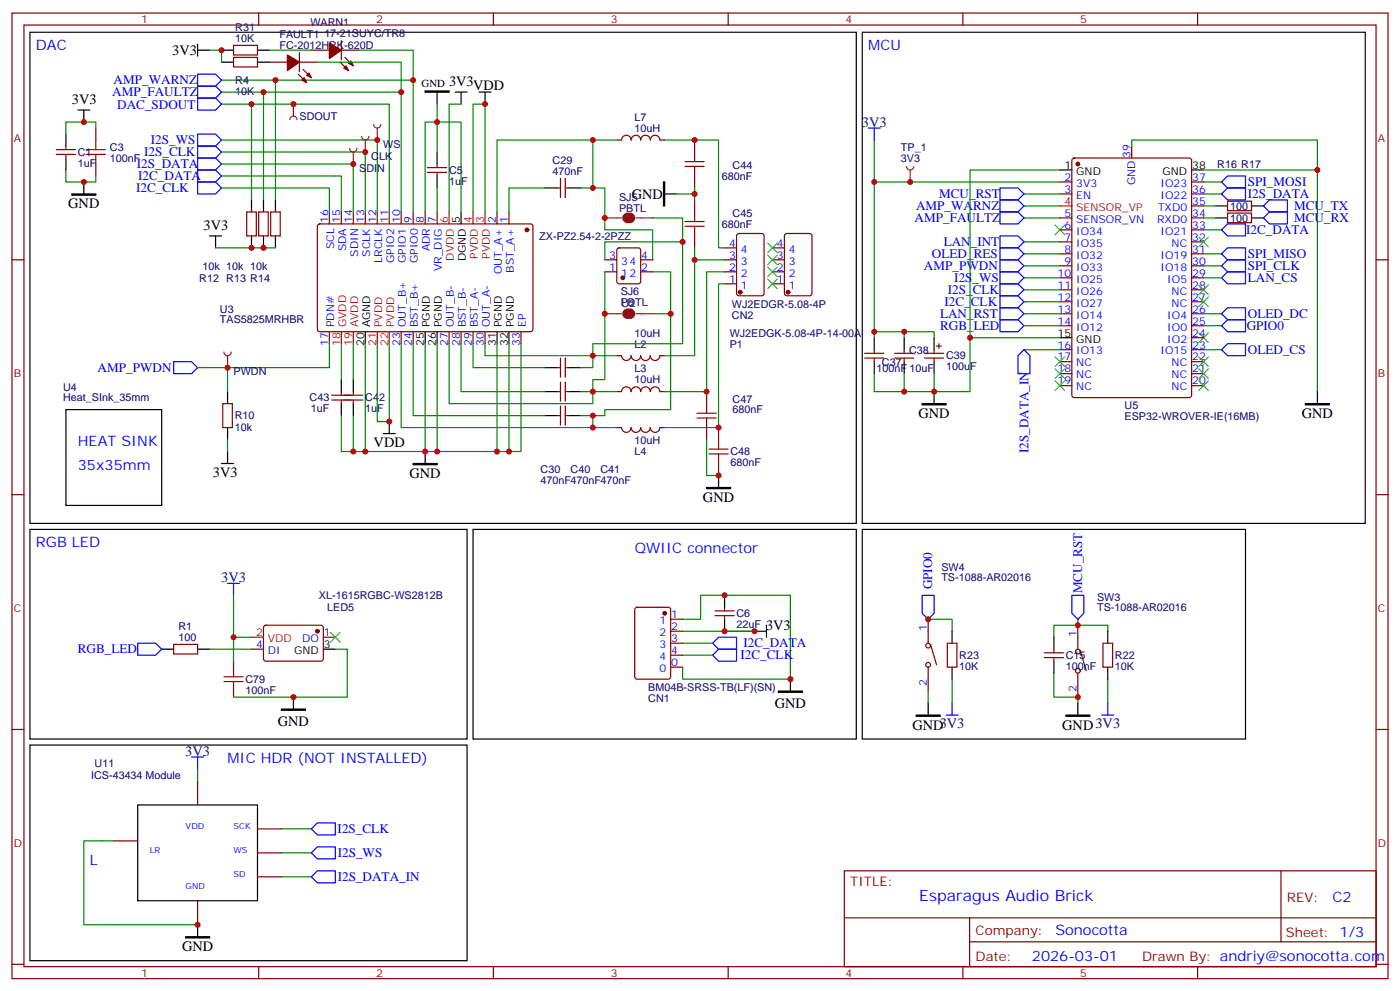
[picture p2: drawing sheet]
<svg xmlns="http://www.w3.org/2000/svg" width="412mm" height="292mm" viewBox="0 0 412 292" stroke-linecap="round" stroke-linejoin="round" font-family="sans-serif">
<defs><g id="words">
<text font-size="4.6" fill="#00f" x="270.8" y="265.5">Esparagus Audio Brick</text>
<g font-size="4.2" fill="#00f">
<text x="10.6" y="14.8">DAC</text>
<text x="255.8" y="14.8">MCU</text>
<text x="22.9" y="131.2">HEAT SINK</text>
<text x="22.9" y="138.3">35x35mm</text>
<text x="10.6" y="161.2">RGB LED</text>
<text x="187" y="162.9">QWIIC connector</text>
<text x="67" y="224.7">MIC HDR (NOT INSTALLED)</text>
<text x="26.5" y="254.7">L</text>
<text x="392.5" y="265.7">C2</text>
<text x="310.9" y="275.3">Sonocotta</text>
<text x="304" y="283.1">2026-03-01</text>
</g>
<g font-size="4.2">
<text x="50.7" y="16.2">3V3</text>
<text x="132.3" y="25.4">3V3</text>
<text x="139.3" y="26.4">VDD</text>
<text x="21.2" y="30.7">3V3</text>
<text x="186.1" y="58.6">GND</text>
<text x="20.1" y="61.3">GND</text>
<text x="60" y="67.7">3V3</text>
<text x="270.6" y="123.2">GND</text>
<text x="383.5" y="123.2">GND</text>
<text x="110.1" y="131.6">VDD</text>
<text x="62.7" y="140.4">3V3</text>
<text x="120.6" y="140.7">GND</text>
<text x="207.1" y="147.8">GND</text>
<text x="225.7" y="185.5">3V3</text>
<text x="228.3" y="208.5">GND</text>
<text x="81.8" y="213.8">GND</text>
<text x="268.8" y="214.8">GND3V3</text>
<text x="312.9" y="214.8">GND3V3</text>
<text x="53.6" y="280.2">GND</text>
</g>
<g font-size="4.2" fill="#000080">
<text x="253.9" y="37.4">3V3</text>
<text x="65.2" y="171.5">3V3</text>
<text x="54.6" y="222.6">3V3</text>
</g>
<g font-size="3.9" fill="#00f">
<text x="33.1" y="28.4">AMP_FAULTZ</text>
<text x="33.5" y="24.8">AMP_WARNZ</text>
<text x="34.5" y="32">DAC_SDOUT</text>
<text x="42.5" y="46">I2S_CLK</text>
<text x="44.4" y="42.5">I2S_WS</text>
<text x="40.3" y="49.6">I2S_DATA</text>
<text x="40.7" y="53">I2C_DATA</text>
<text x="40.1" y="56.6">I2C_CLK</text>
<text x="276.6" y="58.4">MCU_RST</text>
<text x="367.6" y="58.3">I2S_DATA</text>
<text x="367.6" y="54.8">SPI_MOSI</text>
<text x="269.4" y="65.4">AMP_FAULTZ</text>
<text x="269.8" y="61.9">AMP_WARNZ</text>
<text x="381.2" y="61.8">MCU_TX</text>
<text x="381.2" y="65.3">MCU_RX</text>
<text x="367.1" y="68.9">I2C_DATA</text>
<text x="274.5" y="76">OLED_RES</text>
<text x="278" y="72.5">LAN_INT</text>
<text x="367.6" y="76">SPI_MISO</text>
<text x="272.2" y="79.6">AMP_PWDN</text>
<text x="281.1" y="83.1">I2S_WS</text>
<text x="367.6" y="79.5">SPI_CLK</text>
<text x="367.6" y="83.1">LAN_CS</text>
<text x="279.2" y="86.6">I2S_CLK</text>
<text x="276.9" y="93.7">LAN_RST</text>
<text x="278.2" y="90.1">I2C_CLK</text>
<text x="367.6" y="93.6">OLED_DC</text>
<text x="276.9" y="97.1">RGB_LED</text>
<text x="367.2" y="97.2">GPIO0</text>
<text x="367.6" y="104.2">OLED_CS</text>
<text x="28.8" y="109.5">AMP_PWDN</text>
<text x="302.9" y="133.4" transform="rotate(-90 302.9 133.4)">I2S_DATA_IN</text>
<text x="274.6" y="173.6" transform="rotate(-90 274.6 173.6)">GPIO0</text>
<text x="318.8" y="174.7" transform="rotate(-90 318.8 174.7)">MCU_RST</text>
<text x="219" y="190.6">I2C_DATA</text>
<text x="22.9" y="192.4">RGB_LED</text>
<text x="218.1" y="194">I2C_CLK</text>
<text x="99.5" y="245.3">I2S_CLK</text>
<text x="99.5" y="252.4">I2S_WS</text>
<text x="99.5" y="259.4">I2S_DATA_IN</text>
</g>
<g font-size="3.9" fill="#800">
<text x="250.5" y="261">TITLE:</text>
<text x="379.1" y="265.7">REV:</text>
<text x="287.4" y="275.2">Company:</text>
<text x="378.7" y="275.8">Sheet: 1/3</text>
<text x="287.4" y="282.9">Date:</text>
<text x="336.4" y="283">Drawn By: andriy@sonocotta.com</text>
</g>
<g font-size="3.2" fill="#800">
<text x="41.6" y="6.8">1</text>
<text x="110.8" y="6.8">2</text>
<text x="179.9" y="6.8">3</text>
<text x="249.1" y="6.8">4</text>
<text x="318.2" y="6.8">5</text>
<text x="4.1" y="41.9">A</text>
<text x="405.9" y="41.9">A</text>
<text x="4.1" y="111.1">B</text>
<text x="405.9" y="111.1">B</text>
<text x="4.1" y="180.2">C</text>
<text x="405.9" y="180.2">C</text>
<text x="4.1" y="249.4">D</text>
<text x="405.9" y="249.4">D</text>
<text x="41.6" y="287.7">1</text>
<text x="110.8" y="287.7">2</text>
<text x="179.9" y="287.7">3</text>
<text x="249.1" y="287.7">4</text>
<text x="318.2" y="287.7">5</text>
</g>
<g font-size="3.2" fill="#000080">
<text x="69.3" y="9.1">R31</text>
<text x="82.3" y="11.3">FAULT1</text>
<text x="91.4" y="7.7">WARN1</text>
<text x="95.5" y="10.9">17-21SUYC/TR8</text>
<text x="69.3" y="12.3">10K</text>
<text x="82.3" y="14.4">FC-2012HRK-620D</text>
<text x="69.3" y="27.9">10K</text>
<text x="69.3" y="24.7">R4</text>
<text x="88.2" y="35.3">SDOUT</text>
<text x="186.9" y="35.6">L7</text>
<text x="186.9" y="38.8">10uH</text>
<text x="22.9" y="45.9">C1</text>
<text x="32.4" y="47.7">100nF</text>
<text x="32.4" y="44.5">C3</text>
<text x="109.4" y="47">CLK</text>
<text x="112.9" y="43.5">WS</text>
<text x="265.4" y="47.7">3V3</text>
<text x="265.4" y="44.5">TP_1</text>
<text x="22.9" y="49.1">1uF</text>
<text x="105.8" y="50.5">SDIN</text>
<text x="132.3" y="51.2">C5</text>
<text x="162.8" y="51.5">470nF</text>
<text x="162.8" y="48.3">C29</text>
<text x="212.6" y="52.9">680nF</text>
<text x="215.8" y="49.8">C44</text>
<text x="358.6" y="49.4">R16 R17</text>
<text x="132.3" y="54.4">1uF</text>
<text x="182.4" y="59.3">SJ5</text>
<text x="182.4" y="62.4">PBTL</text>
<text x="215.8" y="63.9">C45</text>
<text x="362.4" y="65.3">100</text>
<text x="362.4" y="61.8">100</text>
<text x="158.9" y="70.6">ZX-PZ2.54-2-2PZZ</text>
<text x="212.6" y="67">680nF</text>
<text x="58.7" y="83.1">R12 R13 R14</text>
<text x="59.6" y="79.6">10k 10k 10k</text>
<text x="182.9" y="90">PBTL</text>
<text x="182.9" y="86.9">SJ6</text>
<text x="64.8" y="95.2">TAS5825MRHBR</text>
<text x="64.8" y="92">U3</text>
<text x="183.1" y="90.4">U2</text>
<text x="215.6" y="90.7">WJ2EDGR-5.08-4P</text>
<text x="215.6" y="93.9">CN2</text>
<text x="186.9" y="99.2">10uH</text>
<text x="214.9" y="99.2">WJ2EDGK-5.08-4P-14-00A</text>
<text x="186.9" y="102.3">L2</text>
<text x="214.9" y="102.4">P1</text>
<text x="259.8" y="107.6">C37</text>
<text x="267.8" y="104.1">C38</text>
<text x="278.7" y="105.9">C39</text>
<text x="68.8" y="110.5">PWDN</text>
<text x="186.9" y="112.9">10uH</text>
<text x="186.9" y="109.7">L3</text>
<text x="258.2" y="109.4">100nF</text>
<text x="267.9" y="109.4">10uF</text>
<text x="278.7" y="109.1">100uF</text>
<text x="18.6" y="118.2">Heat_SInk_35mm</text>
<text x="18.6" y="115.3">U4</text>
<text x="91.2" y="118.2">C43</text>
<text x="107.6" y="118.2">C42</text>
<text x="215.8" y="118.6">C47</text>
<text x="69.1" y="123.5">R10</text>
<text x="91.5" y="121.4">1uF</text>
<text x="107.6" y="121.4">1uF</text>
<text x="215.8" y="121.7">680nF</text>
<text x="331.3" y="123.7">ESP32-WROVER-IE(16MB)</text>
<text x="331.3" y="120.4">U5</text>
<text x="69.1" y="126.8">10k</text>
<text x="186.9" y="130.8">10uH</text>
<text x="186.9" y="134">L4</text>
<text x="215.2" y="137.3">680nF</text>
<text x="215.2" y="134.1">C48</text>
<text x="159.3" y="142.6">470nF470nF470nF</text>
<text x="159.3" y="139.4">C30</text>
<text x="168.1" y="139.4">C40</text>
<text x="176.9" y="139.4">C41</text>
<text x="277.3" y="171.2">TS-1088-AR02016</text>
<text x="277.3" y="168.1">SW4</text>
<text x="94" y="176.4">XL-1615RGBC-WS2812B</text>
<text x="96.4" y="179.9">LED5</text>
<text x="323.2" y="180">TS-1088-AR02016</text>
<text x="323.2" y="176.9">SW3</text>
<text x="52.6" y="185.5">R1</text>
<text x="217" y="184.9">22uF</text>
<text x="217" y="181.7">C6</text>
<text x="52.6" y="188.7">100</text>
<text x="282.6" y="197.2">10K</text>
<text x="282.6" y="194.1">R23</text>
<text x="314" y="197.2">100nF</text>
<text x="314" y="194.1">C15</text>
<text x="328.4" y="197.2">10K</text>
<text x="328.4" y="194.1">R22</text>
<text x="72.3" y="201.1">C79</text>
<text x="191" y="203.5">BM04B-SRSS-TB(LF)(SN)</text>
<text x="72.3" y="204.3">100nF</text>
<text x="191" y="206.7">CN1</text>
<text x="27.9" y="225.8">U11</text>
<text x="26.8" y="229.3">ICS-43434 Module</text>
</g>
<g font-size="3.2">
<text x="124.2" y="25.6">GND</text>
<text x="313.5" y="49.7">1</text>
<text x="317" y="51.5">GND</text>
<text x="342.4" y="51.5">GND</text>
<text x="351.2" y="49.7">38</text>
<text x="135.5" y="65.8" transform="rotate(-90 135.5 65.8)">5</text>
<text x="137.2" y="77" transform="rotate(-90 137.2 77)">DGND</text>
<text x="107.2" y="101.9" transform="rotate(-90 107.2 101.9)">20</text>
<text x="109" y="96.4" transform="rotate(-90 109 96.4)">AGND</text>
<text x="124.9" y="101.9" transform="rotate(-90 124.9 101.9)">25</text>
<text x="126.6" y="96.4" transform="rotate(-90 126.6 96.4)">PGND</text>
<text x="128.4" y="101.9" transform="rotate(-90 128.4 101.9)">26</text>
<text x="130.2" y="96.4" transform="rotate(-90 130.2 96.4)">PGND</text>
<text x="146" y="101.9" transform="rotate(-90 146 101.9)">31</text>
<text x="147.8" y="96.4" transform="rotate(-90 147.8 96.4)">PGND</text>
<text x="149.6" y="101.9" transform="rotate(-90 149.6 101.9)">32</text>
<text x="151.3" y="96.4" transform="rotate(-90 151.3 96.4)">PGND</text>
<text x="311.5" y="99.1">15</text>
<text x="317" y="100.9">GND</text>
<text x="95.4" y="190.8">3</text>
<text x="86.7" y="192.6">GND</text>
</g>
<g font-size="3.2" fill="#00f">
<text x="333" y="46.5" transform="rotate(-90 333 46.5)">39</text>
<text x="313.5" y="53.2">2</text>
<text x="351.2" y="53.2">37</text>
<text x="313.5" y="56.8">3</text>
<text x="317" y="58.5">EN</text>
<text x="317" y="55">3V3</text>
<text x="334.4" y="54.5" transform="rotate(-90 334.4 54.5)">GND</text>
<text x="341.8" y="55">IO23</text>
<text x="341.8" y="58.5">IO22</text>
<text x="351.2" y="56.8">36</text>
<text x="96.7" y="65.8" transform="rotate(-90 96.7 65.8)">16</text>
<text x="100.2" y="65.8" transform="rotate(-90 100.2 65.8)">15</text>
<text x="103.7" y="65.8" transform="rotate(-90 103.7 65.8)">14</text>
<text x="107.2" y="65.8" transform="rotate(-90 107.2 65.8)">13</text>
<text x="110.8" y="65.8" transform="rotate(-90 110.8 65.8)">12</text>
<text x="114.3" y="65.8" transform="rotate(-90 114.3 65.8)">11</text>
<text x="117.8" y="65.8" transform="rotate(-90 117.8 65.8)">10</text>
<text x="121.4" y="65.8" transform="rotate(-90 121.4 65.8)">9</text>
<text x="124.9" y="65.8" transform="rotate(-90 124.9 65.8)">8</text>
<text x="128.4" y="65.8" transform="rotate(-90 128.4 65.8)">7</text>
<text x="146" y="65.8" transform="rotate(-90 146 65.8)">2</text>
<text x="149.6" y="65.8" transform="rotate(-90 149.6 65.8)">1</text>
<text x="313.5" y="63.8">5</text>
<text x="317" y="65.6">SENSOR_VN</text>
<text x="340.9" y="65.6">RXD0</text>
<text x="341.1" y="62.1">TXD0</text>
<text x="351.2" y="60.3">35</text>
<text x="351.2" y="63.8">34</text>
<text x="313.5" y="70.9">7</text>
<text x="313.5" y="67.3">6</text>
<text x="317" y="69.1">IO34</text>
<text x="341.8" y="69.1">IO21</text>
<text x="351.2" y="67.3">33</text>
<text x="351.2" y="70.9">32</text>
<text x="98.4" y="73.4" transform="rotate(-90 98.4 73.4)">SCL</text>
<text x="102" y="74" transform="rotate(-90 102 74)">SDA</text>
<text x="105.5" y="75.6" transform="rotate(-90 105.5 75.6)">SDIN</text>
<text x="109" y="75.6" transform="rotate(-90 109 75.6)">SCLK</text>
<text x="112.5" y="77.4" transform="rotate(-90 112.5 77.4)">LRCLK</text>
<text x="116.1" y="77.5" transform="rotate(-90 116.1 77.5)">GPIO2</text>
<text x="119.6" y="77.5" transform="rotate(-90 119.6 77.5)">GPIO1</text>
<text x="123.1" y="77.5" transform="rotate(-90 123.1 77.5)">GPIO0</text>
<text x="126.6" y="74.1" transform="rotate(-90 126.6 74.1)">ADR</text>
<text x="179.5" y="76.2">3</text>
<text x="183" y="77.9">34</text>
<text x="188.9" y="76.2">4</text>
<text x="214.8" y="76.2">3</text>
<text x="214.8" y="72.6">4</text>
<text x="218.3" y="77.9">3</text>
<text x="218.3" y="74.4">4</text>
<text x="228.9" y="76.2">3</text>
<text x="228.9" y="72.6">4</text>
<text x="232.4" y="77.9">3</text>
<text x="232.4" y="74.4">4</text>
<text x="313.5" y="77.9">9</text>
<text x="313.5" y="74.4">8</text>
<text x="317" y="76.2">IO32</text>
<text x="317" y="72.6">IO35</text>
<text x="341.8" y="76.2">IO19</text>
<text x="345.1" y="72.6">NC</text>
<text x="351.2" y="74.4">31</text>
<text x="351.2" y="77.9">30</text>
<text x="130.2" y="79.9" transform="rotate(-90 130.2 79.9)">VR_DIG</text>
<text x="147.8" y="80.8" transform="rotate(-90 147.8 80.8)">OUT_A+</text>
<text x="151.3" y="80.3" transform="rotate(-90 151.3 80.3)">BST_A+</text>
<text x="179.5" y="79.7">1</text>
<text x="183" y="81.5">12</text>
<text x="188.9" y="79.7">2</text>
<text x="214.8" y="83.2">1</text>
<text x="214.8" y="79.7">2</text>
<text x="218.3" y="81.5">2</text>
<text x="228.9" y="83.2">1</text>
<text x="228.9" y="79.7">2</text>
<text x="232.4" y="81.5">2</text>
<text x="311.5" y="81.5">10</text>
<text x="317" y="83.2">IO25</text>
<text x="317" y="79.7">IO33</text>
<text x="341.8" y="79.7">IO18</text>
<text x="343.9" y="83.2">IO5</text>
<text x="351.2" y="81.5">29</text>
<text x="218.3" y="85">1</text>
<text x="232.4" y="85">1</text>
<text x="311.5" y="88.5">12</text>
<text x="311.5" y="85">11</text>
<text x="317" y="86.7">IO26</text>
<text x="345.1" y="86.7">NC</text>
<text x="351.2" y="85">28</text>
<text x="351.2" y="88.5">27</text>
<text x="311.5" y="95.6">14</text>
<text x="311.5" y="92">13</text>
<text x="317" y="93.8">IO14</text>
<text x="317" y="90.3">IO27</text>
<text x="343.9" y="93.8">IO4</text>
<text x="345.1" y="90.3">NC</text>
<text x="351.2" y="92">26</text>
<text x="351.2" y="95.6">25</text>
<text x="96.7" y="101.9" transform="rotate(-90 96.7 101.9)">17</text>
<text x="98.4" y="96.4" transform="rotate(-90 98.4 96.4)">PDN#</text>
<text x="117.8" y="101.9" transform="rotate(-90 117.8 101.9)">23</text>
<text x="119.6" y="96.4" transform="rotate(-90 119.6 96.4)">OUT_B+</text>
<text x="121.4" y="101.9" transform="rotate(-90 121.4 101.9)">24</text>
<text x="123.1" y="96.4" transform="rotate(-90 123.1 96.4)">BST_B+</text>
<text x="131.9" y="101.9" transform="rotate(-90 131.9 101.9)">27</text>
<text x="133.7" y="96.4" transform="rotate(-90 133.7 96.4)">OUT_B-</text>
<text x="135.5" y="101.9" transform="rotate(-90 135.5 101.9)">28</text>
<text x="137.2" y="96.4" transform="rotate(-90 137.2 96.4)">BST_B-</text>
<text x="139" y="101.9" transform="rotate(-90 139 101.9)">29</text>
<text x="140.8" y="96.4" transform="rotate(-90 140.8 96.4)">BST_A-</text>
<text x="142.5" y="101.9" transform="rotate(-90 142.5 101.9)">30</text>
<text x="144.3" y="96.4" transform="rotate(-90 144.3 96.4)">OUT_A-</text>
<text x="153.1" y="101.9" transform="rotate(-90 153.1 101.9)">33</text>
<text x="154.9" y="96.4" transform="rotate(-90 154.9 96.4)">EP</text>
<text x="317" y="97.3">IO12</text>
<text x="343.9" y="97.3">IO0</text>
<text x="343.9" y="100.9">IO2</text>
<text x="351.2" y="99.1">24</text>
<text x="311.5" y="106.2">17</text>
<text x="311.5" y="102.6">16</text>
<text x="317" y="107.9">NC</text>
<text x="317" y="104.4">IO13</text>
<text x="341.8" y="104.4">IO15</text>
<text x="345.1" y="107.9">NC</text>
<text x="351.2" y="102.6">23</text>
<text x="351.2" y="106.2">22</text>
<text x="311.5" y="113.2">19</text>
<text x="311.5" y="109.7">18</text>
<text x="317" y="111.4">NC</text>
<text x="345.1" y="111.4">NC</text>
<text x="351.2" y="109.7">21</text>
<text x="351.2" y="113.2">20</text>
<text x="317" y="115">NC</text>
<text x="345.1" y="115">NC</text>
<text x="194.2" y="183.8">1</text>
<text x="197.7" y="182">1</text>
<text x="197.7" y="185.5">2</text>
<text x="273" y="185.9" transform="rotate(-90 273 185.9)">1</text>
<text x="75.4" y="190.8">4</text>
<text x="89" y="189.1">DO</text>
<text x="95.4" y="187.3">1</text>
<text x="194.2" y="187.3">2</text>
<text x="194.2" y="190.8">3</text>
<text x="197.7" y="189.1">3</text>
<text x="317.1" y="187.6" transform="rotate(-90 317.1 187.6)">1</text>
<text x="78.9" y="192.6">DI</text>
<text x="194.2" y="194.3">4</text>
<text x="194.2" y="197.9">0</text>
<text x="197.7" y="192.6">4</text>
<text x="197.7" y="196.1">0</text>
<text x="273" y="202" transform="rotate(-90 273 202)">2</text>
<text x="317.1" y="203.8" transform="rotate(-90 317.1 203.8)">2</text>
</g>
<g font-size="3.2" fill="#f00">
<text x="131.9" y="65.8" transform="rotate(-90 131.9 65.8)">6</text>
<text x="139" y="65.8" transform="rotate(-90 139 65.8)">4</text>
<text x="142.5" y="65.8" transform="rotate(-90 142.5 65.8)">3</text>
<text x="313.5" y="60.3">4</text>
<text x="317" y="62.1">SENSOR_VP</text>
<text x="133.7" y="76.7" transform="rotate(-90 133.7 76.7)">DVDD</text>
<text x="140.8" y="76.2" transform="rotate(-90 140.8 76.2)">PVDD</text>
<text x="144.3" y="76.2" transform="rotate(-90 144.3 76.2)">PVDD</text>
<text x="100.2" y="101.9" transform="rotate(-90 100.2 101.9)">18</text>
<text x="102" y="96.4" transform="rotate(-90 102 96.4)">GVDD</text>
<text x="103.7" y="101.9" transform="rotate(-90 103.7 101.9)">19</text>
<text x="105.5" y="96.4" transform="rotate(-90 105.5 96.4)">AVDD</text>
<text x="110.8" y="101.9" transform="rotate(-90 110.8 101.9)">21</text>
<text x="112.5" y="96.4" transform="rotate(-90 112.5 96.4)">PVDD</text>
<text x="114.3" y="101.9" transform="rotate(-90 114.3 101.9)">22</text>
<text x="116.1" y="96.4" transform="rotate(-90 116.1 96.4)">PVDD</text>
<text x="75.4" y="187.3">2</text>
<text x="78.9" y="189.1">VDD</text>
</g>
<g font-size="2.5" fill="#00f">
<text x="54.7" y="244.1">VDD</text>
<text x="68.8" y="244.1">SCK</text>
<text x="44.1" y="251.1">LR</text>
<text x="68.8" y="251.1">WS</text>
<text x="54.7" y="261.7">GND</text>
<text x="68.8" y="258.2">SD</text>
</g>
</g></defs>
<g fill="none" stroke="#870000" stroke-width=".35">
<path d="M3.5 3.8h405.4v284.4h-405.4zM7.1 7.4h398.2v277.3h-398.2zM76.2 3.8v3.6M145.3 3.8v3.6M214.5 3.8v3.6M283.6 3.8v3.6M352.8 3.8v3.6M28.2 37.7v3.5M16.6 45.5h5.6M16.6 44.1h5.6M19.4 43v1.1M19.4 45.5v1"/>
<path d="M28.2 48.3v3.5M125.9 50.8h5.7M125.9 49.4h5.7M128.8 48.3v1.1M128.8 50.8v1M164 55.4h1.1M165.1 52.5v5.7M166.5 52.5v5.7M166.5 55.4h1.1M181.7 41.2h1.4a1.41 1.41 0 0 1 1.4-1.4 1.41 1.41 0 0 1 1.4 1.4 1.41 1.41 0 0 1 1.4-1.4 1.41 1.41 0 0 1 1.4 1.4 1.41 1.41 0 0 1 1.4-1.4 1.41 1.41 0 0 1 1.5 1.4 1.41 1.41 0 0 1 1.4-1.4 1.41 1.41 0 0 1 1.4 1.4h1.4M204.6 41.2v3.6M204.6 51.8v3.6"/>
<path d="M204.6 58.9v3.5M3.5 76.5h3.6M72.7 62.4h2.8v7.1h-2.8zM76.2 62.4h2.8v7.1h-2.8zM79.7 62.4h2.8v7.1h-2.8zM93.7 66.1l.5-.2 62.4 .1 .4 .6-.1 30.7-.6 .4-62.4-.1-.4-.6v-30.4zM97 62.4v3.5M100.5 62.4v3.5M104.1 62.4v3.5M107.6 62.4v3.5M111.1 62.4v3.5M114.7 62.4v3.5"/>
<path d="M118.2 62.4v3.5M121.7 62.4v3.5M125.2 62.4v3.5M128.8 62.4v3.5M146.4 62.4v3.5M149.9 62.4v3.5M204.6 69.5v3.5M405.3 76.5h3.6M97 97.7v3.5M118.2 97.7v3.5M121.7 97.7v3.5M132.3 97.7v3.5"/>
<path d="M135.8 97.7v3.5M139.3 97.7v3.5M142.9 97.7v3.5M153.5 97.7v3.5M65.6 118.9h2.8v7h-2.8zM97.7 117.8h9.2M97.7 116.4h9.2M100.5 115.3v1.1M100.5 117.8v1.1M104.1 115.3v1.1M104.1 117.8v1.1M164 108.3h1.1"/>
<path d="M164 115.3h1.1M165.1 105.4v5.7M165.1 112.5v5.6M165.1 119.6v5.6M166.5 105.4v5.7M166.5 112.5v5.6M166.5 119.6v5.6M166.5 108.3h1.1M166.5 115.3h1.1M181.7 104.7h1.4a1.41 1.41 0 0 0 1.4 1.5 1.41 1.41 0 0 0 1.4-1.5 1.41 1.41 0 0 0 1.4 1.5 1.41 1.41 0 0 0 1.4-1.5 1.41 1.41 0 0 0 1.4 1.5 1.41 1.41 0 0 0 1.5-1.5 1.41 1.41 0 0 0 1.4 1.5 1.41 1.41 0 0 0 1.4-1.5h1.4M181.7 115.3h1.4a1.41 1.41 0 0 1 1.4-1.4 1.41 1.41 0 0 1 1.4 1.4 1.41 1.41 0 0 1 1.4-1.4 1.41 1.41 0 0 1 1.4 1.4 1.41 1.41 0 0 1 1.4-1.4 1.41 1.41 0 0 1 1.5 1.4 1.41 1.41 0 0 1 1.4-1.4 1.41 1.41 0 0 1 1.4 1.4h1.4M208.1 115.3v3.6"/>
<path d="M254.7 105.4h5.6M254.7 104h5.6M257.5 103v1M257.5 105.4v1.1M263.5 105.4h5.7M263.5 104h5.7M266.3 103v1M266.3 105.4v1.1M272.3 105.4h5.7M272.3 104h5.7M275.2 103v1M275.2 105.4v1.1"/>
<path d="M275.9 101.9h1.4M276.6 101.2v1.4M164 122.4h1.1M166.5 122.4h1.1M181.7 125.9h1.4a1.41 1.41 0 0 0 1.4 1.4 1.41 1.41 0 0 0 1.4-1.4 1.41 1.41 0 0 0 1.4 1.4 1.41 1.41 0 0 0 1.4-1.4 1.41 1.41 0 0 0 1.4 1.4 1.41 1.41 0 0 0 1.5-1.4 1.41 1.41 0 0 0 1.4 1.4 1.41 1.41 0 0 0 1.4-1.4h1.4M208.1 125.9v3.5M211.7 125.9v3.5M211.7 136.5v3.5M3.5 145.7h3.6M405.3 145.7h3.6M210.6 179.9h5.7M213.4 178.8v1.1"/>
<path d="M210.6 181.3h5.7M213.4 181.3v1.1M3.5 214.8h3.6M405.3 214.8h3.6M248.7 256.4h156.6v28.3h-156.6zM377.3 256.5v20.8M248.7 270.3h156.5M285.6 277.3h119.6M285.6 270.3v14.1M3.5 284h3.6M76.2 284.7v3.5M145.3 284.7v3.5"/>
<path d="M214.5 284.7v3.5M283.6 284.7v3.5M352.8 284.7v3.5M405.3 284h3.6"/>
</g>
<g fill="none" stroke="#000" stroke-width=".35">
<path d="M8.8 9.5h243.4v144.6h-243.4zM19.4 39.5v3.5M22.9 32.4h3.6M24.7 32.4v3.5M128.8 27.1v3.6M134.1 27.1h3.5M135.8 27.1v3.6M141.1 27.1h3.5M142.9 27.1v3.6M19.4 46.5v3.6M24.7 53.6v3.5M74.1 58.9v3.5"/>
<path d="M77.6 58.9v3.5M81.1 58.9v3.5M128.8 44.8v3.5M128.8 51.8v3.6M160.5 55.4h3.5M167.6 55.4h3.5M195.8 57.1h3.5M61.7 69.5h3.6M63.5 69.5v3.5M74.1 69.5v3.5M77.6 69.5v3.5M81.1 69.5v3.5"/>
<path d="M135.8 62.4v3.5M107.6 97.7v3.5M125.2 97.7v3.5M128.8 97.7v3.5M146.4 97.7v3.5M149.9 97.7v3.5M257.5 99.4v3.6M266.3 99.4v3.6M275.2 99.4v3.6M67 115.3v3.6M100.5 111.8v3.5M100.5 118.9v3.5"/>
<path d="M104.1 111.8v3.5M104.1 118.9v3.5M160.5 108.3h3.5M160.5 115.3h3.5M167.6 108.3h3.5M167.6 115.3h3.5M257.5 106.5v3.5M266.3 106.5v3.5M275.2 106.5v3.5M19.4 120.6h28.2v28.2h-28.2zM65.3 136.5h3.5M67 125.9v3.5"/>
<path d="M67 133v3.5M112.9 127.7h3.5M114.7 124.1v3.6M125.2 133v3.5M160.5 122.4h3.5M167.6 122.4h3.5M139.3 155.9h112.9v61.7h-112.9zM211.7 140v3.5M254 155.9h112.9v61.7h-112.9zM213.4 175.3v3.5M213.4 182.4v3.5M222.2 185.9h3.6"/>
<path d="M225.8 184.1v3.5M232.8 200v3.5"/>
</g>
<circle cx="155.2" cy="67.7" r=".53" fill="#870000" stroke="#870000" stroke-width=".35"/>
<path d="M132.3 62.4v3.5M139.3 62.4v3.5M142.9 62.4v3.5M100.5 97.7v3.5M104.1 97.7v3.5M111.1 97.7v3.5M114.7 97.7v3.5" fill="none" stroke="#f00" stroke-width=".35"/>
<path d="M125.2 26.8h7.1v.3h-7.1zM21.2 57.1h7v.4h-7zM195.4 53.6h.4v7h-.4zM121.7 136.5h7.1v.3h-7.1zM208.1 143.5h7.1v.4h-7.1zM229.3 203.5h7.1v.4h-7.1z" fill="#000" stroke="#000" stroke-width=".35"/>
<g fill="none" stroke="#008700" stroke-width=".35">
<path d="M28.2 37.7v-1.8h-8.8v3.6M65.3 30.7h49.4v31.7M65.3 27.1h52.9v35.3M65.3 23.6h56.4v38.8M74.1 30.7v28.2M77.6 27.1v31.8M81.1 23.6v35.3M128.8 35.9h7v26.5M128.8 30.7v14.1M135.8 30.7h-3.5v31.7M19.4 50.1v3.5h8.8v-1.8M65.3 48.3h38.8v14.1"/>
<path d="M65.3 44.8h42.3v17.6M65.3 41.2h45.8v21.2M65.3 55.4h31.7v7M128.8 55.4v7M160.5 55.4h-10.6v7M171.1 55.4h3.5v-14.2h-28.2v21.2M174.6 55.4h3.6v12.3h14.1v8.8M174.6 41.2h7.1M195.8 41.2h15.9v31.8h1.7M199.3 57.1h5.3v1.8M204.6 55.4v1.7M63.5 73h17.6"/>
<path d="M139.3 62.4v-31.7h3.6v31.7M192.3 64.2h8.8v37h-26.5v3.5h7.1M204.6 73v3.5M213.4 76.5h-8.8v28.2h-8.8M178.2 80v31.8h-3.6v3.5h7.1M192.3 80h5.3v40.6h-19.4v1.8h-3.6M192.3 92.4h5.3M213.4 83.6h-1.7v42.3h-15.9M213.4 80h-5.3v35.3h-12.3M67 108.3v7M97 101.2v7.1h-38.8M100.5 101.2v10.6"/>
<path d="M104.1 101.2v10.6M107.6 101.2v31.8h17.6M111.1 101.2v22.9h3.6v-22.9M118.2 101.2v24.7h56.4v-3.5h-3.5M121.7 101.2v21.2h38.8M125.2 101.2v31.8h28.3v-31.8M128.8 101.2v31.8M132.3 101.2v17.7h42.3v-3.6h-3.5M135.8 101.2v14.1h24.7M139.3 101.2v7.1h21.2M142.9 101.2v3.5h31.7v3.6h-3.5M146.4 101.2v31.8"/>
<path d="M149.9 101.2v31.8M67 129.4v3.6M100.5 122.4v10.6h3.6M104.1 122.4v10.6h3.5M174.6 125.9h7.1M208.1 129.4v10.6h3.6M201.1 182.4h5.3v-7.1h26.4v24.7h-31.7v-1.8M201.1 192.9h8.8M201.1 189.4h8.8M201.1 185.9h21.1"/>
</g>
<path d="M58.2 39.5h5.3l1.8 1.7-1.8 1.8h-5.3zM58.2 21.8h5.3l1.8 1.8-1.8 1.8h-5.3zM58.2 25.4h5.3l1.8 1.7-1.8 1.8h-5.3zM58.2 28.9h5.3l1.8 1.8-1.8 1.7h-5.3zM58.2 43h5.3l1.8 1.8-1.8 1.7h-5.3zM58.2 46.5h5.3l1.8 1.8-1.8 1.8h-5.3zM58.2 50.1h5.3l1.8 1.7-1.8 1.8h-5.3zM58.2 53.6h5.3l1.8 1.8-1.8 1.7h-5.3zM51.2 106.5h5.2l1.8 1.8-1.8 1.7h-5.2zM209.9 189.4l1.8-1.8h5.3v3.6h-5.3zM209.9 192.9l1.8-1.7h5.3v3.5h-5.3z" fill="none" stroke="#00f" stroke-width=".35"/>
<g fill="none" stroke="#a10000" stroke-width=".35">
<path d="M25.4 45.5h5.6M25.4 44.1h5.6M28.2 41.2v2.9M28.2 45.5v2.8M201.8 49h5.6M201.8 47.6h5.6M204.6 44.8v2.8M204.6 49v2.8M201.8 66.6h5.6M201.8 65.2h5.6M204.6 62.4v2.8M204.6 66.6v2.9"/>
<path d="M208.1 118.9v2.8M205.3 123.1h5.7M205.3 121.7h5.7M208.1 123.1v2.8M208.8 133.7h5.7M208.8 132.3h5.7M211.7 129.4v2.9M211.7 133.7v2.8"/>
</g>
<path d="M184.9 63.5a.71 .71 0 0 0-.8 .7 .71 .71 0 0 0 .8 .7M185.6 63.5a.71 .71 0 0 1 .7 .7 .71 .71 0 0 1-.7 .7M184.9 91.7a.71 .71 0 0 0-.7 .7 .71 .71 0 0 0 .7 .7M185.6 91.7a.71 .71 0 0 1 .7 .7 .71 .71 0 0 1-.7 .7" fill="none" stroke="#8c2424" stroke-width="1.8"/>
<path d="M85.4 35.2a1.06 1.06 0 0 1 1-1 1.06 1.06 0 0 1 1.1 1M86.4 30.7v3.5M178.2 64.2h4.9M187.3 64.2h5M178.2 92.4h4.9M187.3 92.4h5" fill="none" stroke="#8c2424" stroke-width=".35"/>
<circle cx="86.4" cy="30.7" r=".18" fill="#8c2424"/>
<path d="M65.3 51.8h35.2v10.6" fill="none" stroke="#008700" stroke-width=".35"/>
<path d="M103 43.7a1.06 1.06 0 0 0 1.1 1.1 1.06 1.06 0 0 0 1-1.1M104.1 44.8v3.5" fill="none" stroke="#8c2424" stroke-width=".35"/>
<circle cx="104.1" cy="48.3" r=".18" fill="#8c2424"/>
<path d="M106.5 40.2a1.06 1.06 0 0 0 1.1 1 1.06 1.06 0 0 0 1.1-1M107.6 41.2v3.6" fill="none" stroke="#8c2424" stroke-width=".35"/>
<circle cx="107.6" cy="44.8" r=".18" fill="#8c2424"/>
<path d="M110.1 36.7a1.06 1.06 0 0 0 1 1 1.06 1.06 0 0 0 1.1-1M111.1 37.7v3.5" fill="none" stroke="#8c2424" stroke-width=".35"/>
<circle cx="111.1" cy="41.2" r=".18" fill="#8c2424"/>
<path d="M66 103.7a1.06 1.06 0 0 0 1 1 1.06 1.06 0 0 0 1.1-1M67 104.7v3.6" fill="none" stroke="#8c2424" stroke-width=".35"/>
<circle cx="67" cy="108.3" r=".18" fill="#8c2424"/>
<g fill="none" stroke="#870000" stroke-width=".35">
<path d="M213.4 76.5h3.6M213.4 73h3.6M217.2 69l.5-.2h6.7l.6 .4 .1 17.2-.5 .6-6.9 .1-.7-.5v-17.1zM227.5 76.5h3.6M227.5 73h3.6M231.3 69l.5-.2h6.7l.6 .4 .1 17.2-.5 .6-6.9 .1-.7-.5v-17.1zM213.4 83.6h3.6M213.4 80h3.6M227.5 83.6h3.6M227.5 80h3.6M187.2 179l.5-.2h9.1l.7 .5 .1 20-.5 .6-9.4 .1-.7-.5v-20zM51.2 189.8h7v2.8h-7z"/>
<path d="M68.8 194.7v3.5M74.1 191.2h3.5M77.8 184.3l.5-.2 16.5 .1 .4 .6v9.5l-.7 .4-16.5-.1-.4-.6v-9.2zM95.2 187.6h3.6M197.6 182.4h3.5M197.6 185.9h3.5M197.6 189.4h3.5M197.6 192.9h3.5M197.6 196.5h3.5M273.4 182.4v7M273.4 196.5v7M274.1 189.8l1.8 6"/>
<path d="M279 189.4h2.9v7.1h-2.9zM307.6 192.2h5.7M307.6 193.6h5.7M310.4 191.2v1M310.4 193.6v1.1M317.5 184.1v7.1M317.5 198.2v7.1M318.2 191.5l1.8 6M324.9 189.4h2.8v7.1h-2.8zM68.8 201.8v3.5M58.2 230v7M33.5 247.6h7.1"/>
<path d="M75.8 244.1h7.1M75.8 251.1h7.1M75.8 258.2h7.1M58.2 265.3v7"/>
<circle cx="273.4" cy="190.1" r=".71"/>
<circle cx="273.4" cy="195.8" r=".71"/>
<circle cx="317.5" cy="191.9" r=".71"/>
<circle cx="317.5" cy="197.5" r=".71"/>
</g>
<g fill="#870000" stroke="#870000" stroke-width=".35">
<circle cx="195.8" cy="180.6" r=".53"/>
<circle cx="93.5" cy="185.9" r=".53"/>
<circle cx="218" cy="86" r=".53"/>
<circle cx="232.1" cy="86" r=".53"/>
</g>
<g fill="none" stroke="#008700" stroke-width=".35">
<path d="M128.8 35.9h-3.6v26.5M61.7 191.2h12.4M74.1 187.6h-5.3v7.1M98.8 191.2h3.5v14.1h-33.5M201.1 196.5v1.7M273.4 182.4h7.1v3.5M280.5 200v7M310.4 198.2v7.1h7.1v1.7M317.5 184.1h-7.1v3.5M317.5 184.1h8.8v1.8M317.5 182.4v1.7M326.3 200v7"/>
<path d="M273.4 203.5v3.5M58.2 226.4v3.6M33.5 247.6h-8.8v24.7h33.5M82.9 244.1h8.8M82.9 258.2h8.8M82.9 251.1h8.8"/>
</g>
<g fill="none" stroke="#00f" stroke-width=".35">
<path d="M294.6 94.2h5.3l1.7 1.7-1.7 1.8h-5.3zM271.6 175.3h3.6v5.3l-1.8 1.8-1.8-1.8zM315.7 175.3h3.6v5.3l-1.8 1.8-1.8-1.8zM40.6 189.4h5.3l1.7 1.8-1.7 1.7h-5.3zM278.7 210.6h3.5M280.5 207v3.6M324.6 210.6h3.5M326.3 207v3.6M56.4 222.9h3.6M58.2 222.9v3.5M91.7 244.1l1.8-1.8h5.3v3.6h-5.3zM91.7 258.2l1.8-1.8h5.3v3.6h-5.3z"/>
<path d="M93.5 249.4h5.3v3.5h-5.3l-1.8-1.8z"/>
</g>
<path d="M82.9 208.8h7.1v.4h-7.1zM269.9 210.6h7v.3h-7zM314 210.6h7v.3h-7zM54.7 275.8h7v.4h-7z" fill="#000" stroke="#000" stroke-width=".35"/>
<g fill="none" stroke="#000" stroke-width=".35">
<path d="M8.8 155.9h128.8v61.7h-128.8zM47.6 191.2h3.6M58.2 191.2h3.5M95.2 191.2h3.6M280.5 185.9v3.5M280.5 196.5v3.5M310.4 187.6v3.6M310.4 194.7v3.5M326.3 185.9v3.5M326.3 196.5v3.5M8.8 219.4h128.8v63.5h-128.8zM86.4 205.3v3.5"/>
<path d="M273.4 207v3.6M317.5 207v3.6M40.6 237h35.2v28.3h-35.2zM58.2 272.3v3.5"/>
</g>
<path d="M74.1 187.6h3.5" fill="none" stroke="#f00" stroke-width=".35"/>
<path d="M66 199.3h5.6M68.8 198.2v1.1M66 200.7h5.6M68.8 200.7v1.1" fill="none" stroke="#a10000" stroke-width=".35"/>
<path d="M226.1 71.6l2.9 2.8M226.1 75.1l2.9 2.8M226.1 78.6l2.9 2.9M229 71.6l-2.9 2.8M229 75.1l-2.9 2.8M229 78.6l-2.9 2.9M226.1 82.2l2.9 2.8M229 82.2l-2.9 2.8M97.4 186.2l2.8 2.9M100.2 186.2l-2.8 2.9" fill="none" stroke="#3c3" stroke-width=".35"/>
<path d="M267.1 49a1.06 1.06 0 0 0 1 1.1 1.06 1.06 0 0 0 1.1-1.1M268.1 50.1v3.5" fill="none" stroke="#8c2424" stroke-width=".35"/>
<circle cx="268.1" cy="53.6" r=".18" fill="#8c2424"/>
<g fill="none" stroke="#008700" stroke-width=".35">
<path d="M61.7 14.8h3.6v3.5M79.4 14.8h12.3M93.5 18.3h24.7v8.8M105.8 14.8h15.9v8.8M257.5 53.6v45.8M257.5 41.2v12.4h54.7M301.6 57.1h10.6M312.2 50.1h-26.4v49.3M333.4 43v-1.8h54.7v74.1M354.5 57.1h5.3M354.5 50.1h33.6M354.5 53.6h5.3"/>
<path d="M201.1 71.2h-22.9v5.3M301.6 78.3h10.6M301.6 64.2h10.6M301.6 60.6h10.6M301.6 74.8h10.6M301.6 71.2h10.6M354.5 64.2h3.6M354.5 60.6h3.6M354.5 74.8h5.3M354.5 78.3h5.3M354.5 67.7h5.3M257.5 97.7h8.8v1.7"/>
<path d="M266.3 97.7h8.9v1.7M301.6 85.3h10.6M301.6 95.9h10.6M301.6 88.9h10.6M301.6 92.4h10.6M301.6 81.8h10.6M312.2 99.4h-26.4v15.9h-10.6v-5.3M354.5 95.9h5.3M354.5 92.4h5.3M354.5 81.8h5.3M257.5 110v5.3h8.8M266.3 110v5.3h8.9"/>
<path d="M301.6 103h10.6M354.5 103h5.3M68.8 175.3v12.3"/>
</g>
<g fill="none" stroke="#00f" stroke-width=".35">
<path d="M255.8 37.7h3.5M257.5 37.7v3.5M294.6 58.9h5.3l1.7 1.7-1.7 1.8h-5.3zM294.6 55.4h5.3l1.7 1.7-1.7 1.8h-5.3zM359.8 57.1l1.8-1.7h5.3v3.5h-5.3zM361.6 51.8h5.3v3.6h-5.3l-1.8-1.8zM373.9 58.9h5.3v3.5h-5.3l-1.7-1.8zM294.6 62.4h5.3l1.7 1.8-1.7 1.7h-5.3zM294.6 69.5h5.3l1.7 1.7-1.7 1.8h-5.3zM294.6 76.5h5.3l1.7 1.8-1.7 1.7h-5.3zM294.6 73h5.3l1.7 1.8-1.7 1.7h-5.3zM359.8 74.8l1.8-1.8h5.3v3.5h-5.3z"/>
<path d="M359.8 67.7l1.8-1.8h5.3v3.6h-5.3zM361.6 76.5h5.3v3.5h-5.3l-1.8-1.7zM372.2 64.2l1.7-1.8h5.3v3.5h-5.3zM294.6 90.6h5.3l1.7 1.8-1.7 1.8h-5.3zM294.6 87.1h5.3l1.7 1.8-1.7 1.7h-5.3zM294.6 80h5.3l1.7 1.8-1.7 1.8h-5.3zM294.6 83.6h5.3l1.7 1.7-1.7 1.8h-5.3zM359.8 81.8l1.8-1.8h5.3v3.6h-5.3zM361.6 94.2h5.3v3.5h-5.3l-1.8-1.8zM361.6 90.6h5.3v3.6h-5.3l-1.8-1.8zM301.6 103l1.8 1.7v5.3h-3.5v-5.3zM361.6 101.2h5.3v3.5h-5.3l-1.8-1.7z"/>
<path d="M67 171.8h3.6M68.8 171.8v3.5"/>
</g>
<g fill="none" stroke="#3c3" stroke-width=".35">
<path d="M310.8 66.3l2.8 2.8M313.6 66.3l-2.8 2.8M353.1 69.8l2.9 2.8M356 69.8l-2.9 2.8M353.1 98l2.9 2.9M353.1 83.9l2.9 2.8M353.1 87.5l2.9 2.8M356 98l-2.9 2.9M356 83.9l-2.9 2.8M356 87.5l-2.9 2.8M310.8 105.1l2.8 2.8M310.8 108.6l2.8 2.8"/>
<path d="M310.8 112.1l2.8 2.9M313.6 112.1l-2.8 2.9M313.6 105.1l-2.8 2.8M313.6 108.6l-2.8 2.8M353.1 112.1l2.9 2.9M353.1 108.6l2.9 2.8M353.1 105.1l2.9 2.8M356 112.1l-2.9 2.9M356 108.6l-2.9 2.8M356 105.1l-2.9 2.8"/>
</g>
<g fill="none" stroke="#870000" stroke-width=".35">
<path d="M68.8 13.4h7v2.8h-7zM68.8 16.9h7v2.8h-7zM79.4 18.3h5.3M88.2 18.3h5.3M88.2 15.5v5.6M91.7 14.8h5.3M100.2 18.3l2.5 2.5M100.5 14.8h5.3M100.5 12v5.6M101.6 16.9l2.5 2.5M87.8 21.8l2.5 2.5M89.3 20.4l2.4 2.5"/>
<path d="M312.2 53.6h3.5M312.2 57.1h3.5M316 46.7l.4-.2h33.9l.7 .5v69.4l-.4 .6-34.2 .1-.6-.5-.1-69.4zM333.4 43v3.5M351 53.6h3.5M351 57.1h3.5M361.6 59.2h7.1v2.9h-7.1zM178.2 76.5h3.5M181.9 73.2l.5-.2h5.6l.7 .4v9.5l-.4 .6-5.9 .1-.7-.5v-9.4zM188.7 76.5h3.6M312.2 64.2h3.5M312.2 67.7h3.5"/>
<path d="M312.2 71.2h3.5M312.2 74.8h3.5M312.2 78.3h3.5M351 60.6h3.5M351 64.2h3.5M351 67.7h3.5M351 71.2h3.5M351 74.8h3.5M351 78.3h3.5M361.6 62.8h7.1v2.8h-7.1zM178.2 80h3.5M188.7 80h3.6"/>
<path d="M312.2 81.8h3.5M312.2 85.3h3.5M312.2 88.9h3.5M312.2 92.4h3.5M312.2 95.9h3.5M351 81.8h3.5M351 85.3h3.5M351 88.9h3.5M351 92.4h3.5M351 95.9h3.5M351 99.4h3.5M312.2 103h3.5"/>
<path d="M312.2 106.5h3.5M312.2 110h3.5M312.2 113.6h3.5M351 103h3.5M351 106.5h3.5M351 110h3.5M351 113.6h3.5"/>
</g>
<g fill="none" stroke="#000" stroke-width=".35">
<path d="M58.2 14.8h3.5M58.2 13v3.5M65.3 14.8h3.5M65.3 18.3h3.5M75.8 14.8h3.6M75.8 18.3h3.6M254 9.5h148.2v144.6h-148.2zM312.2 50.1h3.5M351 50.1h3.5M358.1 64.2h3.5M358.1 60.6h3.5M368.7 64.2h3.5"/>
<path d="M368.7 60.6h3.5M312.2 99.4h3.5M275.2 115.3v3.6M388.1 115.3v3.6"/>
</g>
<path d="M312.2 60.6h3.5" fill="none" stroke="#f00" stroke-width=".35"/>
<g fill="#870000" stroke="#870000" stroke-width=".35">
<path d="M91 21.5l.7 1.4-1.4-.7z"/>
<path d="M88.9 23.6l.7-.7 .7 1.4z"/>
<path d="M84.7 16.2l3.5 2.1-3.5 2.5z"/>
<path d="M103.4 18l.7 1.4-1.4-.7z"/>
<path d="M102 19.4l.7 1.4-1.5-.7z"/>
<path d="M97 12.7l3.5 2.1-3.5 2.5z"/>
<circle cx="317.5" cy="48.3" r=".53"/>
<circle cx="183.4" cy="81.8" r=".53"/>
</g>
<path d="M271.6 118.9h7.1v.3h-7.1zM384.5 118.9h7.1v.3h-7.1z" fill="#000" stroke="#000" stroke-width=".35"/>
<g fill="#c00">
<circle cx="146.4" cy="133" r=".88"/>
<circle cx="149.9" cy="133" r=".88"/>
<circle cx="125.2" cy="133" r=".88"/>
<circle cx="128.8" cy="133" r=".88"/>
<circle cx="174.6" cy="41.2" r=".88"/>
<circle cx="174.6" cy="104.7" r=".88"/>
<circle cx="174.6" cy="115.3" r=".88"/>
<circle cx="174.6" cy="125.9" r=".88"/>
<circle cx="107.6" cy="133" r=".88"/>
<circle cx="104.1" cy="133" r=".88"/>
<circle cx="67" cy="108.3" r=".88"/>
<circle cx="142.9" cy="30.7" r=".88"/>
<circle cx="114.7" cy="124.1" r=".88"/>
<circle cx="128.8" cy="35.9" r=".88"/>
<circle cx="24.7" cy="35.9" r=".88"/>
<circle cx="24.7" cy="53.6" r=".88"/>
<circle cx="204.6" cy="76.5" r=".88"/>
<circle cx="211.7" cy="125.9" r=".88"/>
<circle cx="208.1" cy="115.3" r=".88"/>
<circle cx="211.7" cy="140" r=".88"/>
<circle cx="204.6" cy="41.2" r=".88"/>
<circle cx="204.6" cy="57.1" r=".88"/>
<circle cx="74.1" cy="73" r=".88"/>
<circle cx="77.6" cy="73" r=".88"/>
<circle cx="74.1" cy="30.7" r=".88"/>
<circle cx="77.6" cy="27.1" r=".88"/>
<circle cx="81.1" cy="23.6" r=".88"/>
<circle cx="174.6" cy="55.4" r=".88"/>
<circle cx="174.6" cy="122.4" r=".88"/>
<circle cx="178.2" cy="92.4" r=".88"/>
<circle cx="197.6" cy="92.4" r=".88"/>
<circle cx="232.8" cy="200" r=".88"/>
<circle cx="213.4" cy="185.9" r=".88"/>
<circle cx="213.4" cy="175.3" r=".88"/>
<circle cx="222.3" cy="185.9" r=".88"/>
<circle cx="86.4" cy="30.7" r=".88"/>
<circle cx="104.1" cy="48.3" r=".88"/>
<circle cx="107.6" cy="44.8" r=".88"/>
<circle cx="111.1" cy="41.2" r=".88"/>
<circle cx="317.5" cy="205.3" r=".88"/>
<circle cx="317.5" cy="184.1" r=".88"/>
<circle cx="273.4" cy="182.4" r=".88"/>
<circle cx="86.4" cy="205.3" r=".88"/>
<circle cx="58.2" cy="272.3" r=".88"/>
<circle cx="178.2" cy="64.2" r=".88"/>
<circle cx="201.1" cy="71.2" r=".88"/>
<circle cx="257.5" cy="53.6" r=".88"/>
<circle cx="257.5" cy="97.7" r=".88"/>
<circle cx="275.2" cy="115.3" r=".88"/>
<circle cx="266.3" cy="115.3" r=".88"/>
<circle cx="266.3" cy="97.7" r=".88"/>
<circle cx="388.1" cy="50.1" r=".88"/>
<circle cx="285.8" cy="99.4" r=".88"/>
<circle cx="268.1" cy="53.6" r=".88"/>
<circle cx="68.8" cy="187.6" r=".88"/>
<circle cx="121.7" cy="23.6" r=".88"/>
<circle cx="118.2" cy="27.1" r=".88"/>
<circle cx="65.3" cy="14.8" r=".88"/>
</g>
<use href="#words"/>
</svg>
